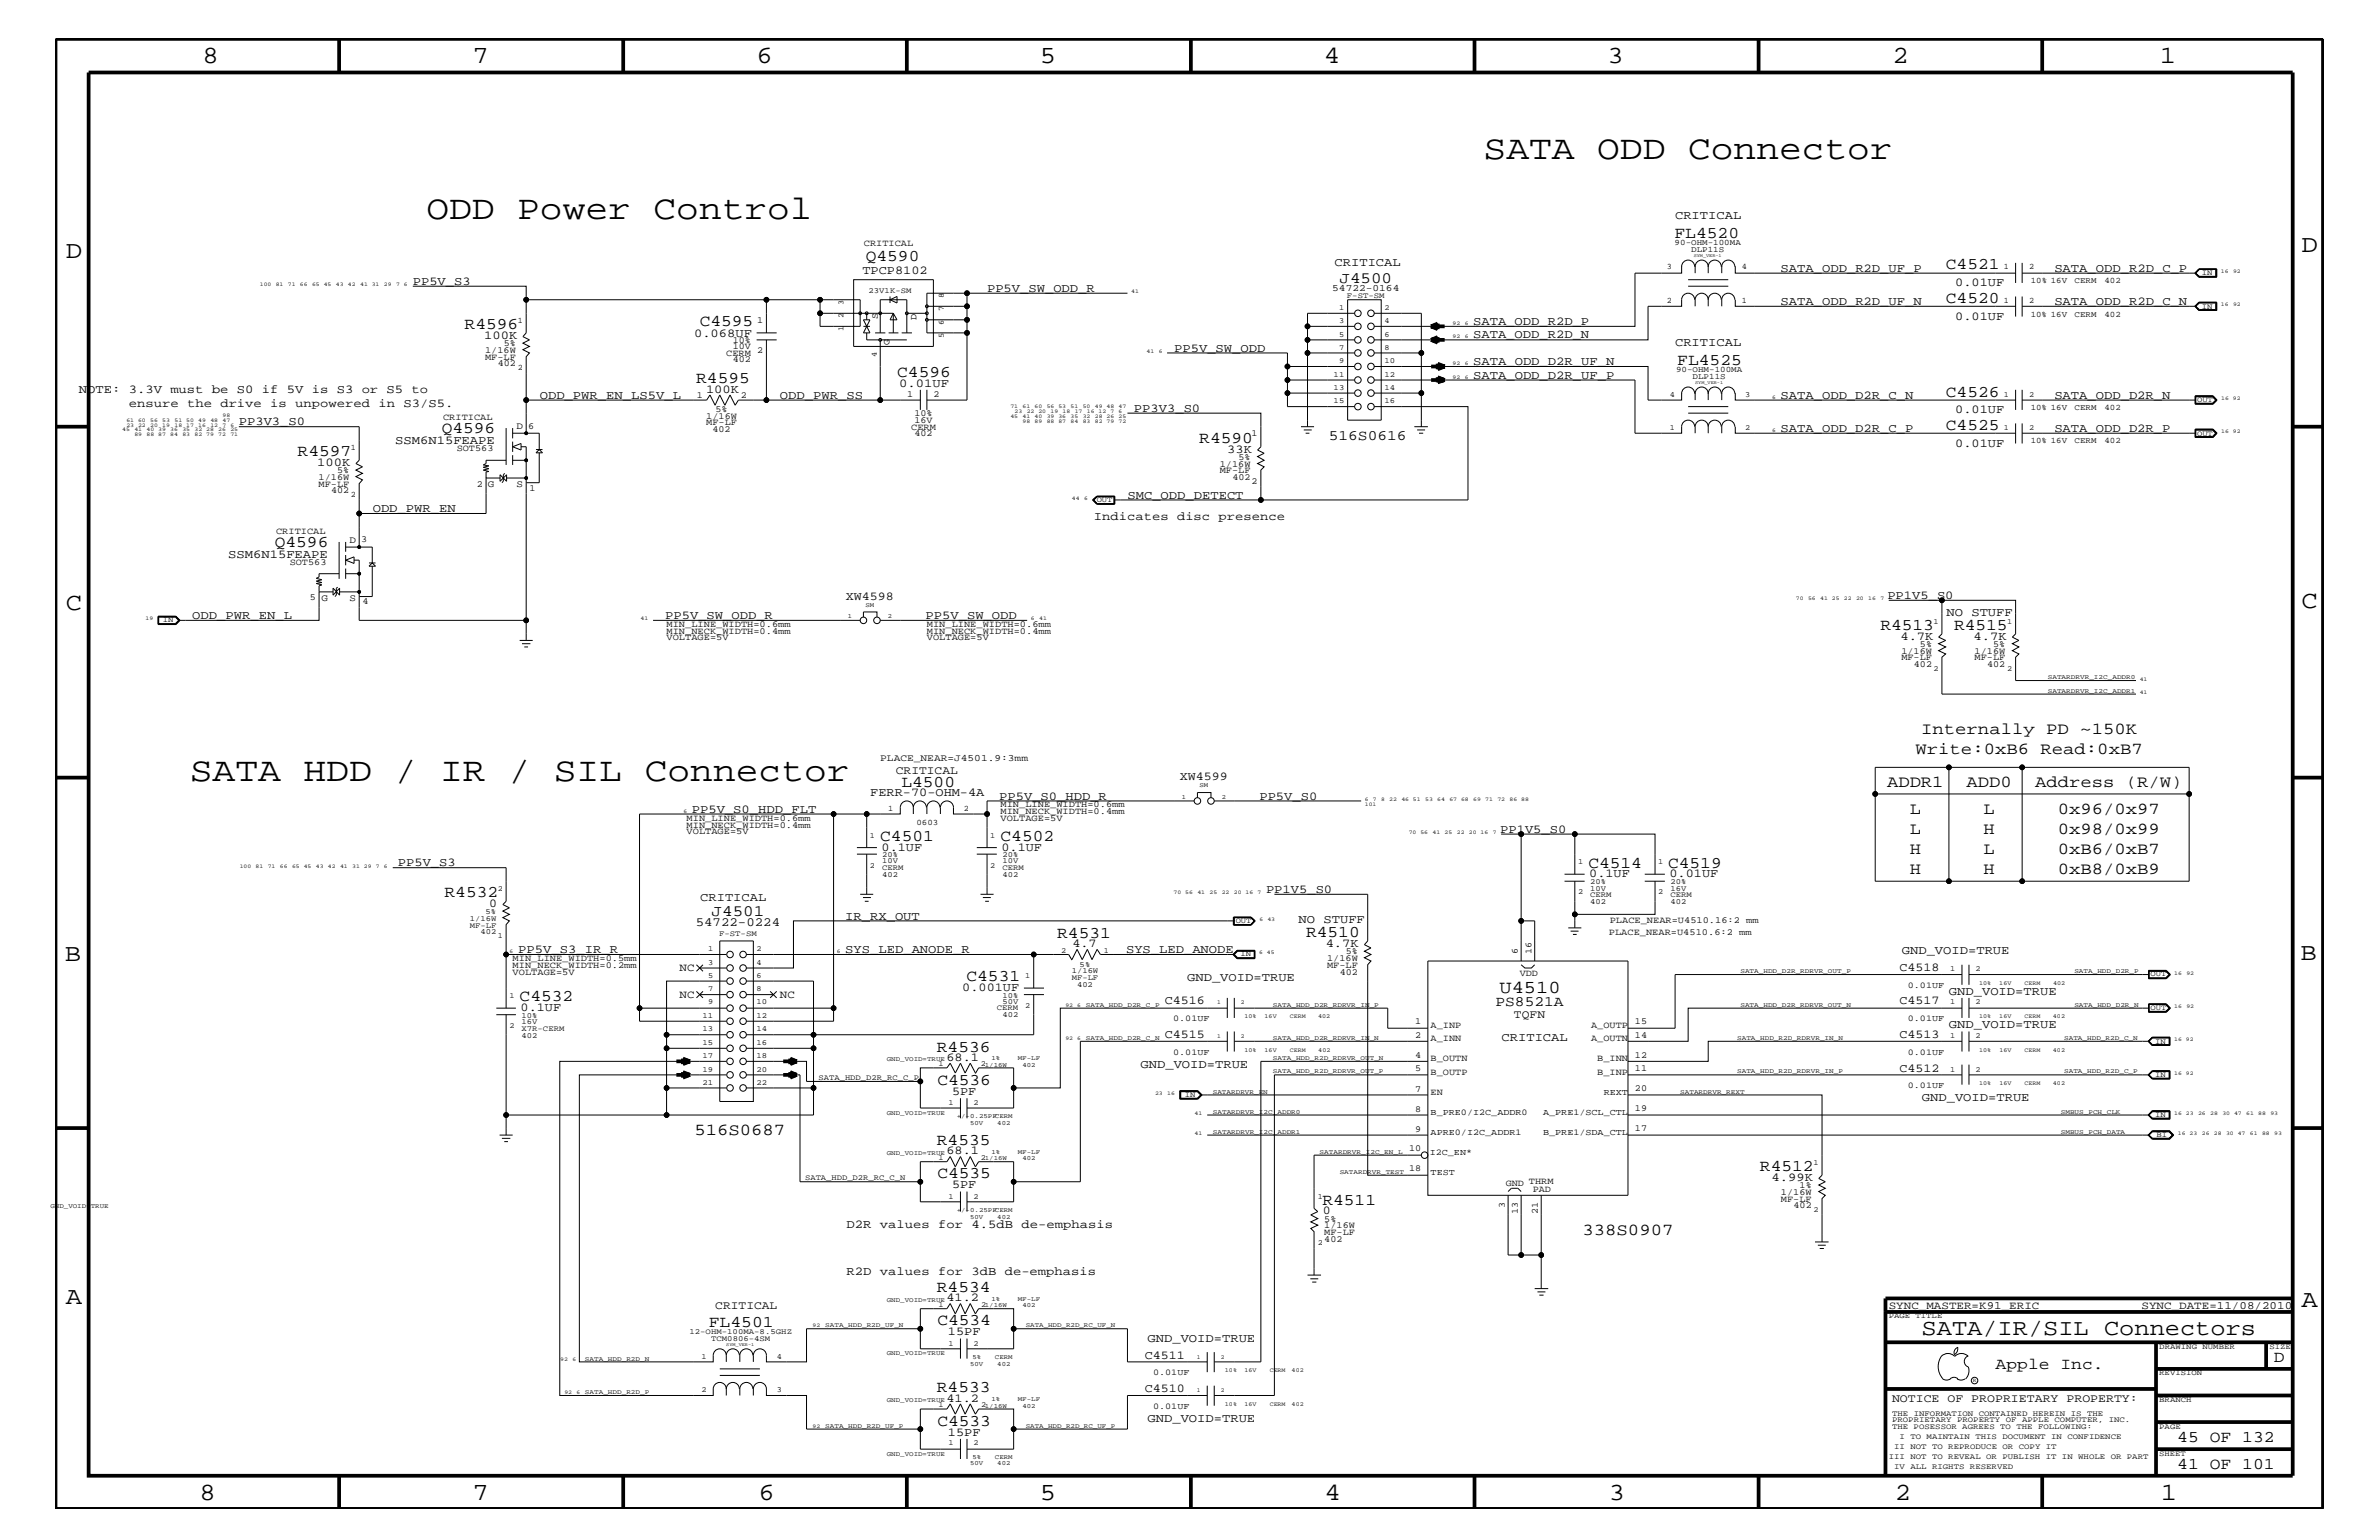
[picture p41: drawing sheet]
<svg xmlns="http://www.w3.org/2000/svg" width="432mm" height="279mm" viewBox="0 0 432 279" stroke-linecap="round" stroke-linejoin="round" font-family="sans-serif">
<defs><g id="words">
<g font-size="6.2">
<text x="269.3" y="28.9">SATA ODD Connector</text>
<text x="77.4" y="39.8">ODD Power Control</text>
<text x="34.5" y="141.7">SATA HDD / IR / SIL Connector</text>
</g>
<g font-size="4.5">
<text x="36.7" y="11.5">8</text>
<text x="85.8" y="11.5">7</text>
<text x="137.3" y="11.5">6</text>
<text x="188.7" y="11.5">5</text>
<text x="240.3" y="11.5">4</text>
<text x="291.8" y="11.5">3</text>
<text x="343.5" y="11.5">2</text>
<text x="392" y="11.5">1</text>
<text x="11.9" y="46.8">D</text>
<text x="417.8" y="45.7">D</text>
<text x="11.9" y="110.6">C</text>
<text x="417.7" y="110.3">C</text>
<text x="11.8" y="174.3">B</text>
<text x="417.6" y="174.2">B</text>
<text x="11.9" y="236.7">A</text>
<text x="417.7" y="237.1">A</text>
<text x="36.2" y="272.1">8</text>
<text x="85.8" y="272.1">7</text>
<text x="137.7" y="272.1">6</text>
<text x="188.7" y="272.1">5</text>
<text x="240.4" y="272.1">4</text>
<text x="292" y="272.1">3</text>
<text x="343.9" y="272.1">2</text>
<text x="392.2" y="272.1">1</text>
</g>
<text font-size="4.1" x="348.8" y="242.3">SATA/IR/SIL Connectors</text>
<text font-size="3.3" x="272.2" y="180.1">U4510</text>
<g font-size="3">
<text x="157.1" y="47.4">Q4590</text>
<text x="303.9" y="43.1">FL4520</text>
<text x="353.2" y="48.9">C4521</text>
<text x="84.3" y="59.7">R4596</text>
<text x="127" y="59.2">C4595</text>
<text x="353.2" y="55">C4520</text>
<text x="126.4" y="69.5">R4595</text>
<text x="162.9" y="68.4">C4596</text>
<text x="304.4" y="66.2">FL4525</text>
<text x="353.2" y="72">C4526</text>
<text x="54" y="82.7">R4597</text>
<text x="80.2" y="78.6">Q4596</text>
<text x="217.7" y="80.3">R4590</text>
<text x="353.2" y="78">C4525</text>
<text x="49.9" y="99.3">Q4596</text>
<text x="341.3" y="114.2">R4513</text>
<text x="354.7" y="114.2">R4515</text>
<text x="347.7" y="136.8">Write:0xB6 Read:0xB7</text>
<text x="348.7" y="133.2">Internally PD ~150K</text>
<text x="163.6" y="142.8">L4500</text>
<text x="342.5" y="142.9">ADDR1</text>
<text x="356.9" y="142.9">ADD0</text>
<text x="369.4" y="142.9">Address (R/W)</text>
<text x="346.6" y="147.7">L</text>
<text x="360" y="147.7">L</text>
<text x="373.5" y="147.7">0x96/0x97</text>
<text x="159.8" y="152.6">C4501</text>
<text x="181.6" y="152.6">C4502</text>
<text x="346.6" y="155">H</text>
<text x="346.6" y="151.3">L</text>
<text x="360" y="151.3">H</text>
<text x="360" y="155">L</text>
<text x="373.5" y="155">0xB6/0xB7</text>
<text x="373.5" y="151.3">0x98/0x99</text>
<text x="288.3" y="157.4">C4514</text>
<text x="302.8" y="157.4">C4519</text>
<text x="346.6" y="158.6">H</text>
<text x="360" y="158.6">H</text>
<text x="373.5" y="158.6">0xB8/0xB9</text>
<text x="80.7" y="162.8">R4532</text>
<text x="191.9" y="170.1">R4531</text>
<text x="237.1" y="170">R4510</text>
<text x="175.4" y="178">C4531</text>
<text x="94.3" y="181.6">C4532</text>
<text x="170.1" y="190.8">R4536</text>
<text x="170.1" y="196.8">C4536</text>
<text x="126" y="205.9">516S0687</text>
<text x="170.1" y="207.7">R4535</text>
<text x="170.1" y="213.8">C4535</text>
<text x="319.4" y="212.5">R4512</text>
<text x="240" y="218.6">R4511</text>
<text x="287.2" y="224.1">338S0907</text>
<text x="170.1" y="234.4">R4534</text>
<text x="128.7" y="240.7">FL4501</text>
<text x="170.1" y="240.5">C4534</text>
<text x="362.2" y="248.4">Apple Inc.</text>
<text x="412.7" y="247.1">D</text>
<text x="170.1" y="252.6">R4533</text>
<text x="170.1" y="258.7">C4533</text>
<text x="395.2" y="261.6">45 OF 132</text>
<text x="395.2" y="266.6">41 OF 101</text>
</g>
<g font-size="2.9">
<text x="243.1" y="51.3">J4500</text>
<text x="129.2" y="166.1">J4501</text>
</g>
<g font-size="2.6">
<text x="241.2" y="79.9">516S0616</text>
<text x="271.4" y="182.5">PS8521A</text>
</g>
<text font-size="2.3" x="126.3" y="168.1">54722-0224</text>
<g font-size="2.2">
<text x="304" y="39.8">CRITICAL</text>
<text x="74.9" y="51.7">PP5V_S3</text>
<text x="156.5" y="49.6">TPCP8102</text>
<text x="179.2" y="52.9">PP5V_SW_ODD_R</text>
<text x="242.2" y="48.3">CRITICAL</text>
<text x="323.2" y="49.3">SATA_ODD_R2D_UF_P</text>
<text x="354.9" y="51.9">0.01UF</text>
<text x="372.9" y="49.3">SATA_ODD_R2D_C_P</text>
<text x="267.4" y="59">SATA_ODD_R2D_P</text>
<text x="323.2" y="55.3">SATA_ODD_R2D_UF_N</text>
<text x="354.9" y="58">0.01UF</text>
<text x="372.9" y="55.3">SATA_ODD_R2D_C_N</text>
<text x="87.9" y="61.5">100K</text>
<text x="126" y="61.1">0.068UF</text>
<text x="213.1" y="63.9">PP5V_SW_ODD</text>
<text x="267.4" y="61.4">SATA_ODD_R2D_N</text>
<text x="304" y="62.9">CRITICAL</text>
<text x="14.3" y="71.3">NOTE: 3.3V must be S0 if 5V is S3 or S5 to</text>
<text x="128.1" y="71.2">100K</text>
<text x="163.2" y="70.1">0.01UF</text>
<text x="267.4" y="68.7">SATA_ODD_D2R_UF_P</text>
<text x="267.4" y="66.2">SATA_ODD_D2R_UF_N</text>
<text x="23.4" y="73.8">ensure the drive is unpowered in S3/S5.</text>
<text x="43.3" y="77.2">PP3V3_S0</text>
<text x="98" y="72.3">ODD_PWR_EN_LS5V_L</text>
<text x="141.6" y="72.3">ODD_PWR_SS</text>
<text x="205.8" y="74.7">PP3V3_S0</text>
<text x="323.2" y="72.3">SATA_ODD_D2R_C_N</text>
<text x="354.9" y="75">0.01UF</text>
<text x="372.9" y="72.3">SATA_ODD_D2R_N</text>
<text x="71.7" y="80.5">SSM6N15FEAPE</text>
<text x="222.8" y="82.2">33K</text>
<text x="323.2" y="78.3">SATA_ODD_D2R_C_P</text>
<text x="354.9" y="81.1">0.01UF</text>
<text x="372.9" y="78.3">SATA_ODD_D2R_P</text>
<text x="57.6" y="84.5">100K</text>
<text x="67.6" y="92.9">ODD_PWR_EN</text>
<text x="198.5" y="94.3">Indicates disc presence</text>
<text x="204.6" y="90.5">SMC_ODD_DETECT</text>
<text x="41.4" y="101.2">SSM6N15FEAPE</text>
<text x="34.9" y="112.3">ODD_PWR_EN_L</text>
<text x="120.7" y="112.3">PP5V_SW_ODD_R</text>
<text x="153.5" y="108.8">XW4598</text>
<text x="168" y="112.3">PP5V_SW_ODD</text>
<text x="342.6" y="108.7">PP1V5_S0</text>
<text x="353.3" y="111.8">NO STUFF</text>
<text x="344.9" y="116.1">4.7K</text>
<text x="358.2" y="116.1">4.7K</text>
<text x="214.2" y="141.5">XW4599</text>
<text x="125.6" y="147.5">PP5V_S0_HDD_FLT</text>
<text x="157.9" y="144.5">FERR-70-OHM-4A</text>
<text x="181.4" y="145.1">PP5V_S0_HDD_R</text>
<text x="228.6" y="145.1">PP5V_S0</text>
<text x="160" y="154.4">0.1UF</text>
<text x="181.8" y="154.4">0.1UF</text>
<text x="272.3" y="151.1">PP1V5_S0</text>
<text x="72.2" y="157.2">PP5V_S3</text>
<text x="229.8" y="162">PP1V5_S0</text>
<text x="288.5" y="159.2">0.1UF</text>
<text x="303" y="159.2">0.01UF</text>
<text x="88.8" y="164.5">0</text>
<text x="127.1" y="163.5">CRITICAL</text>
<text x="153.4" y="166.9">IR_RX_OUT</text>
<text x="235.7" y="167.5">NO STUFF</text>
<text x="94.1" y="172.9">PP5V_S3_IR_R</text>
<text x="153.4" y="172.9">SYS_LED_ANODE_R</text>
<text x="194.6" y="171.8">4.7</text>
<text x="204.4" y="172.9">SYS_LED_ANODE</text>
<text x="240.6" y="171.8">4.7K</text>
<text x="345.2" y="173.2">GND_VOID=TRUE</text>
<text x="174.7" y="179.9">0.001UF</text>
<text x="215.5" y="178">GND_VOID=TRUE</text>
<text x="344.8" y="176.2">C4518</text>
<text x="94.5" y="183.5">0.1UF</text>
<text x="211.4" y="182.2">C4516</text>
<text x="344.8" y="182.2">C4517</text>
<text x="353.7" y="180.5">GND_VOID=TRUE</text>
<text x="211.4" y="188.3">C4515</text>
<text x="272.5" y="188.9">CRITICAL</text>
<text x="344.8" y="188.3">C4513</text>
<text x="353.7" y="186.5">GND_VOID=TRUE</text>
<text x="171.8" y="192.5">68.1</text>
<text x="207" y="193.7">GND_VOID=TRUE</text>
<text x="344.8" y="194.4">C4512</text>
<text x="172.8" y="198.7">5PF</text>
<text x="348.8" y="199.8">GND_VOID=TRUE</text>
<text x="171.8" y="209.4">68.1</text>
<text x="172.8" y="215.6">5PF</text>
<text x="321.6" y="214.2">4.99K</text>
<text x="240.1" y="220.3">0</text>
<text x="153.7" y="222.9">D2R values for 4.5dB de-emphasis</text>
<text x="153.7" y="231.3">R2D values for 3dB de-emphasis</text>
<text x="171.8" y="236.1">41.2</text>
<text x="172" y="242.3">15PF</text>
<text x="208.3" y="243.5">GND_VOID=TRUE</text>
<text x="207.8" y="246.5">C4511</text>
<text x="171.8" y="254.3">41.2</text>
<text x="207.8" y="252.6">C4510</text>
<text x="172" y="260.5">15PF</text>
<text x="208.3" y="258">GND_VOID=TRUE</text>
</g>
<g font-size="2.1">
<text x="162.6" y="140.4">CRITICAL</text>
<text x="274.8" y="184.7">TQFN</text>
<text x="129.8" y="237.4">CRITICAL</text>
<text x="343.4" y="254.4">NOTICE OF PROPRIETARY PROPERTY:</text>
</g>
<g font-size="2">
<text x="123.4" y="176.2">NC</text>
<text x="123.4" y="181">NC</text>
<text x="141.6" y="181">NC</text>
<text x="342.8" y="237.4">SYNC_MASTER=K91_ERIC</text>
<text x="388.7" y="237.4">SYNC_DATE=11/08/2010</text>
</g>
<g font-size="1.8">
<text x="241.8" y="52.8">54722-0164</text>
<text x="93.7" y="77.9">D</text>
<text x="88.6" y="88.4">G</text>
<text x="93.7" y="88.4">S</text>
<text x="63.4" y="98.5">D</text>
<text x="58.3" y="109.1">G</text>
<text x="63.4" y="109.1">S</text>
<text x="159.8" y="138">PLACE_NEAR=J4501.9:3mm</text>
</g>
<g font-size="1.7">
<text x="156.8" y="44.6">CRITICAL</text>
<text x="137.4" y="58.6">1</text>
<text x="159.3" y="57.9" transform="rotate(-90 159.3 57.9)">S</text>
<text x="166.4" y="58" transform="rotate(-90 166.4 58)">D</text>
<text x="88.1" y="65.3">MF-LF</text>
<text x="88.1" y="64">1/16W</text>
<text x="91.4" y="62.9">5%</text>
<text x="131.8" y="64.5">CERM</text>
<text x="133" y="65.7">402</text>
<text x="133" y="62.3">10%</text>
<text x="133" y="63.4">10V</text>
<text x="137.4" y="64">2</text>
<text x="161.5" y="62.6" transform="rotate(-90 161.5 62.6)">G</text>
<text x="90.3" y="66.5">402</text>
<text x="164.7" y="72">1</text>
<text x="169.4" y="72">2</text>
<text x="80.4" y="76.2">CRITICAL</text>
<text x="95.8" y="77.8">6</text>
<text x="126.5" y="72.2">1</text>
<text x="128.2" y="77.2">MF-LF</text>
<text x="128.2" y="76">1/16W</text>
<text x="129.9" y="74.7">5%</text>
<text x="134.5" y="72.2">2</text>
<text x="166" y="75.6">10%</text>
<text x="166" y="76.8">16V</text>
<text x="82.9" y="81.9">SOT563</text>
<text x="129.3" y="78.3">402</text>
<text x="165.4" y="78">CERM</text>
<text x="166" y="79.2">402</text>
<text x="224.8" y="83.5">5%</text>
<text x="227.2" y="79.2">1</text>
<text x="57.8" y="87.1">1/16W</text>
<text x="57.8" y="88.3">MF-LF</text>
<text x="60.1" y="89.5">402</text>
<text x="61.2" y="85.9">5%</text>
<text x="86.5" y="88.3">2</text>
<text x="96.1" y="89">1</text>
<text x="221.4" y="85.9">MF-LF</text>
<text x="221.4" y="84.7">1/16W</text>
<text x="223.7" y="87.1">402</text>
<text x="227.2" y="87.7">2</text>
<text x="50.1" y="96.8">CRITICAL</text>
<text x="65.5" y="98.4">3</text>
<text x="52.6" y="102.5">SOT563</text>
<text x="56.2" y="108.9">5</text>
<text x="65.8" y="109.7">4</text>
<text x="121" y="113.7">MIN_LINE_WIDTH=0.6mm</text>
<text x="168.2" y="113.7">MIN_LINE_WIDTH=0.6mm</text>
<text x="121" y="116.2">VOLTAGE=5V</text>
<text x="121" y="115">MIN_NECK_WIDTH=0.4mm</text>
<text x="168.2" y="116.2">VOLTAGE=5V</text>
<text x="168.2" y="115">MIN_NECK_WIDTH=0.4mm</text>
<text x="345.1" y="119.8">MF-LF</text>
<text x="345.1" y="118.6">1/16W</text>
<text x="348.5" y="117.4">5%</text>
<text x="358.4" y="118.6">1/16W</text>
<text x="358.4" y="119.8">MF-LF</text>
<text x="361.8" y="117.4">5%</text>
<text x="347.4" y="121">402</text>
<text x="360.7" y="121">402</text>
<text x="124.6" y="149">MIN_LINE_WIDTH=0.6mm</text>
<text x="181.6" y="146.5">MIN_LINE_WIDTH=0.6mm</text>
<text x="181.6" y="147.7">MIN_NECK_WIDTH=0.4mm</text>
<text x="181.6" y="149">VOLTAGE=5V</text>
<text x="124.6" y="150.1">MIN_NECK_WIDTH=0.4mm</text>
<text x="124.6" y="151.3">VOLTAGE=5V</text>
<text x="292.2" y="167.5">PLACE_NEAR=U4510.16:2 mm</text>
<text x="244.3" y="173.2">5%</text>
<text x="275.5" y="173.2" transform="rotate(-90 275.5 173.2)">6</text>
<text x="278" y="173.2" transform="rotate(-90 278 173.2)">16</text>
<text x="292" y="169.6">PLACE_NEAR=U4510.6:2 mm</text>
<text x="93" y="174.4">MIN_LINE_WIDTH=0.5mm</text>
<text x="93" y="175.6">MIN_NECK_WIDTH=0.2mm</text>
<text x="93" y="176.8">VOLTAGE=5V</text>
<text x="240.9" y="175.6">MF-LF</text>
<text x="240.9" y="174.4">1/16W</text>
<text x="243.2" y="176.8">402</text>
<text x="275.8" y="177.1">VDD</text>
<text x="256.9" y="185.9">1</text>
<text x="296.8" y="185.9">15</text>
<text x="256.9" y="188.3">2</text>
<text x="256.9" y="191.9">4</text>
<text x="259.7" y="188.9">A_INN</text>
<text x="259.7" y="186.5">A_INP</text>
<text x="288.8" y="186.5">A_OUTP</text>
<text x="288.8" y="188.9">A_OUTN</text>
<text x="296.8" y="188.3">14</text>
<text x="296.8" y="191.9">12</text>
<text x="256.9" y="194.3">5</text>
<text x="259.7" y="195">B_OUTP</text>
<text x="259.7" y="192.6">B_OUTN</text>
<text x="289.9" y="192.6">B_INN</text>
<text x="289.9" y="195">B_INP</text>
<text x="296.8" y="197.9">20</text>
<text x="296.8" y="194.3">11</text>
<text x="256.9" y="201.7">8</text>
<text x="256.9" y="198.1">7</text>
<text x="259.7" y="198.7">EN</text>
<text x="296.8" y="201.5">19</text>
<text x="255.8" y="208.9">10</text>
<text x="256.9" y="205.3">9</text>
<text x="296.8" y="205.2">17</text>
<text x="255.8" y="212.5">18</text>
<text x="273.3" y="215.3">GND</text>
<text x="277.5" y="214.7">THRM</text>
<text x="326.6" y="215.6">1%</text>
<text x="240.4" y="221.7">5%</text>
<text x="273.1" y="219.1" transform="rotate(-90 273.1 219.1)">3</text>
<text x="275.5" y="220.2" transform="rotate(-90 275.5 220.2)">13</text>
<text x="278.2" y="216.4">PAD</text>
<text x="279.1" y="220.2" transform="rotate(-90 279.1 220.2)">21</text>
<text x="323.3" y="216.9">1/16W</text>
<text x="323.3" y="218">MF-LF</text>
<text x="325.5" y="219.2">402</text>
<text x="240.4" y="224.1">MF-LF</text>
<text x="240.4" y="222.9">1/16W</text>
<text x="240.4" y="225.3">402</text>
</g>
<g font-size="1.6">
<text x="346.3" y="179.3">0.01UF</text>
<text x="212.9" y="185.3">0.01UF</text>
<text x="346.3" y="185.3">0.01UF</text>
<text x="212.9" y="191.4">0.01UF</text>
<text x="346.3" y="191.4">0.01UF</text>
<text x="346.3" y="197.4">0.01UF</text>
<text x="259.7" y="202.3">B_PRE0/I2C_ADDR0</text>
<text x="280.1" y="202.3">A_PRE1/SCL_CTL</text>
<text x="291.1" y="198.7">REXT</text>
<text x="259.5" y="209.6">I2C_EN*</text>
<text x="259.7" y="205.9">APRE0/I2C_ADDR1</text>
<text x="280.1" y="205.9">B_PRE1/SDA_CTL</text>
<text x="259.7" y="213.2">TEST</text>
<text x="209.3" y="249.5">0.01UF</text>
<text x="209.3" y="255.6">0.01UF</text>
</g>
<g font-size="1.5">
<text x="304" y="44.4">90-OHM-100MA</text>
<text x="307" y="45.7">DLP11S</text>
<text x="302.5" y="48.9">3</text>
<text x="316.2" y="48.9">4</text>
<text x="363.7" y="48.9">1</text>
<text x="368.3" y="48.9">2</text>
<text x="368.6" y="51.3">10% 16V</text>
<text x="376.6" y="51.3">CERM</text>
<text x="382" y="51.3">402</text>
<text x="94" y="58.6">1</text>
<text x="302.5" y="55">2</text>
<text x="316.1" y="55">1</text>
<text x="363.7" y="55">1</text>
<text x="368.3" y="55">2</text>
<text x="368.6" y="57.4">10% 16V</text>
<text x="376.6" y="57.4">CERM</text>
<text x="382" y="57.4">402</text>
<text x="94" y="67.1">2</text>
<text x="304.2" y="67.5">90-OHM-100MA</text>
<text x="307.2" y="68.8">DLP11S</text>
<text x="368.6" y="74.4">10% 16V</text>
<text x="376.6" y="74.4">CERM</text>
<text x="382" y="74.4">402</text>
<text x="63.7" y="81.6">1</text>
<text x="368.6" y="80.5">10% 16V</text>
<text x="376.6" y="80.5">CERM</text>
<text x="382" y="80.5">402</text>
<text x="63.7" y="90.1">2</text>
<text x="161.2" y="147.1">1</text>
<text x="166.3" y="149.6">0603</text>
<text x="174.9" y="147.1">2</text>
</g>
<g font-size="1.4">
<text x="157.6" y="53.2">23V1K-SM</text>
<text x="399.6" y="49.9">IN</text>
<text x="153.1" y="57.8" transform="rotate(-90 153.1 57.8)">2</text>
<text x="153.1" y="55.3" transform="rotate(-90 153.1 55.3)">3</text>
<text x="171.3" y="59" transform="rotate(-90 171.3 59)">6</text>
<text x="171.3" y="56.5" transform="rotate(-90 171.3 56.5)">7</text>
<text x="171.3" y="54.1" transform="rotate(-90 171.3 54.1)">8</text>
<text x="243.1" y="58.6">3</text>
<text x="243.1" y="56.2">1</text>
<text x="244.5" y="54">F-ST-SM</text>
<text x="251.3" y="56.2">2</text>
<text x="251.3" y="58.6">4</text>
<text x="399.6" y="56">IN</text>
<text x="153.1" y="60.1" transform="rotate(-90 153.1 60.1)">1</text>
<text x="159.2" y="64.7" transform="rotate(-90 159.2 64.7)">4</text>
<text x="171.3" y="61.3" transform="rotate(-90 171.3 61.3)">5</text>
<text x="243.1" y="61.1">5</text>
<text x="243.1" y="63.4">7</text>
<text x="243.1" y="65.9">9</text>
<text x="251.3" y="65.9">10</text>
<text x="251.3" y="61.1">6</text>
<text x="251.3" y="63.4">8</text>
<text x="242.1" y="68.4">11</text>
<text x="242.1" y="70.7">13</text>
<text x="251.3" y="68.4">12</text>
<text x="251.3" y="70.7">14</text>
<text x="303.1" y="72">4</text>
<text x="316.7" y="72">3</text>
<text x="363.7" y="72">1</text>
<text x="368.3" y="72">2</text>
<text x="242.1" y="73.2">15</text>
<text x="251.3" y="73.2">16</text>
<text x="398.8" y="72.9">OUT</text>
<text x="303.1" y="78">1</text>
<text x="316.7" y="78">2</text>
<text x="363.7" y="78">1</text>
<text x="368.3" y="78">2</text>
<text x="398.8" y="79">OUT</text>
<text x="199.1" y="91.1">OUT</text>
<text x="29.5" y="112.9">IN</text>
<text x="350.9" y="113.1">1</text>
<text x="364.3" y="113.1">1</text>
<text x="350.9" y="121.7">2</text>
<text x="364.3" y="121.7">2</text>
<text x="157.9" y="152">1</text>
<text x="160.1" y="155.6">20%</text>
<text x="179.7" y="152">1</text>
<text x="181.9" y="155.6">20%</text>
<text x="90.3" y="161.7">2</text>
<text x="157.9" y="157.4">2</text>
<text x="160.1" y="156.7">10V</text>
<text x="160.1" y="159.1">402</text>
<text x="160.1" y="157.9">CERM</text>
<text x="179.7" y="157.4">2</text>
<text x="181.9" y="157.9">CERM</text>
<text x="181.9" y="159.1">402</text>
<text x="181.9" y="156.7">10V</text>
<text x="286.4" y="156.8">1</text>
<text x="288.6" y="161.6">10V</text>
<text x="288.6" y="160.5">20%</text>
<text x="301" y="156.8">1</text>
<text x="303.2" y="160.5">20%</text>
<text x="303.2" y="161.6">16V</text>
<text x="85.3" y="167.1">1/16W</text>
<text x="88.1" y="165.9">5%</text>
<text x="224.3" y="167.5">OUT</text>
<text x="286.4" y="162.2">2</text>
<text x="288.6" y="162.8">CERM</text>
<text x="288.6" y="163.9">402</text>
<text x="301" y="162.2">2</text>
<text x="303.2" y="163.9">402</text>
<text x="303.2" y="162.8">CERM</text>
<text x="85.3" y="168.3">MF-LF</text>
<text x="87.2" y="169.5">402</text>
<text x="90.3" y="170.1">1</text>
<text x="128.5" y="172.6">1</text>
<text x="130.5" y="169.8">F-ST-SM</text>
<text x="137.3" y="172.6">2</text>
<text x="192.6" y="172.8">2</text>
<text x="200.3" y="172.8">1</text>
<text x="225.1" y="173.5">IN</text>
<text x="128.5" y="175">3</text>
<text x="128.5" y="179.9">7</text>
<text x="128.5" y="177.4">5</text>
<text x="137.3" y="179.9">8</text>
<text x="137.3" y="177.4">6</text>
<text x="137.3" y="175">4</text>
<text x="186.1" y="177.4">1</text>
<text x="194.5" y="176.6">1/16W</text>
<text x="194.5" y="177.7">MF-LF</text>
<text x="195.5" y="179">402</text>
<text x="196" y="175.4">5%</text>
<text x="354" y="176.2">1</text>
<text x="358.6" y="176.2">2</text>
<text x="390.3" y="177.2">OUT</text>
<text x="92.5" y="181">1</text>
<text x="94.7" y="185.8">16V</text>
<text x="94.7" y="184.7">10%</text>
<text x="127.5" y="184.7">11</text>
<text x="128.5" y="182.2">9</text>
<text x="137.3" y="184.7">12</text>
<text x="137.3" y="182.2">10</text>
<text x="180.9" y="183.3">CERM</text>
<text x="181.9" y="181">10%</text>
<text x="181.9" y="184.6">402</text>
<text x="181.9" y="182.1">50V</text>
<text x="186.1" y="182.9">2</text>
<text x="354" y="182.2">1</text>
<text x="358.6" y="182.2">2</text>
<text x="390.3" y="183.2">OUT</text>
<text x="92.5" y="186.5">2</text>
<text x="94.7" y="188.2">402</text>
<text x="94.7" y="187">X7R-CERM</text>
<text x="127.5" y="192">17</text>
<text x="127.5" y="189.5">15</text>
<text x="127.5" y="187.1">13</text>
<text x="137.3" y="192">18</text>
<text x="137.3" y="187.1">14</text>
<text x="137.3" y="189.5">16</text>
<text x="354" y="188.3">1</text>
<text x="358.6" y="188.3">2</text>
<text x="391.2" y="189.3">IN</text>
<text x="127.5" y="196.8">21</text>
<text x="127.5" y="194.4">19</text>
<text x="137.3" y="196.8">22</text>
<text x="137.3" y="194.4">20</text>
<text x="148.6" y="195.9">SATA_HDD_D2R_RC_C_P</text>
<text x="170.3" y="193.4">1</text>
<text x="178.1" y="193.4">2</text>
<text x="354" y="194.4">1</text>
<text x="358.6" y="194.4">2</text>
<text x="391.2" y="195.4">IN</text>
<text x="172.1" y="200.4">1</text>
<text x="176.7" y="200.4">2</text>
<text x="215.1" y="199">IN</text>
<text x="391.2" y="202.6">IN</text>
<text x="391.4" y="206.3">BI</text>
<text x="146.1" y="214.2">SATA_HDD_D2R_RC_C_N</text>
<text x="170.3" y="210.4">1</text>
<text x="178.1" y="210.4">2</text>
<text x="329.2" y="211.4">1</text>
<text x="172.1" y="217.5">1</text>
<text x="176.7" y="217.5">2</text>
<text x="239.2" y="217.5">1</text>
<text x="329.2" y="219.8">2</text>
<text x="239.2" y="225.9">2</text>
<text x="170.3" y="237.1">1</text>
<text x="178.1" y="237.1">2</text>
<text x="342.8" y="239.2">PAGE TITLE</text>
<text x="125.1" y="242">12-OHM-100MA-8.5GHZ</text>
<text x="129.1" y="243.4">TCM0806-4SM</text>
<text x="172.1" y="244.1">1</text>
<text x="176.7" y="244.1">2</text>
<text x="391.9" y="244.7">DRAWING NUMBER</text>
<text x="411.9" y="244.7">SIZE</text>
<text x="127.3" y="246.5">1</text>
<text x="141" y="246.5">4</text>
<text x="391.9" y="249.5">REVISION</text>
<text x="127.3" y="252.6">2</text>
<text x="141" y="252.6">3</text>
<text x="170.3" y="255.2">1</text>
<text x="178.1" y="255.2">2</text>
<text x="343.4" y="256.8">THE INFORMATION CONTAINED HEREIN IS THE</text>
<text x="391.9" y="254.4">BRANCH</text>
<text x="172.1" y="262.2">1</text>
<text x="176.7" y="262.2">2</text>
<text x="343.4" y="259.3">THE POSESSOR AGREES TO THE FOLLOWING:</text>
<text x="343.4" y="258">PROPRIETARY PROPERTY OF APPLE COMPUTER, INC.</text>
<text x="343.8" y="262.9">II NOT TO REPRODUCE OR COPY IT</text>
<text x="344.8" y="261.1">I TO MAINTAIN THIS DOCUMENT IN CONFIDENCE</text>
<text x="391.9" y="259.3">PAGE</text>
<text x="342.8" y="264.7">III NOT TO REVEAL OR PUBLISH IT IN WHOLE OR PART</text>
<text x="343.8" y="266.6">IV ALL RIGHTS RESERVED</text>
<text x="391.9" y="264.1">SHEET</text>
</g>
<g font-size="1.2">
<text x="153.9" y="112.2">1</text>
<text x="157.1" y="110.2">SM</text>
<text x="161.2" y="112.2">2</text>
<text x="371.7" y="123.2">SATARDRVR_I2C_ADDR0</text>
<text x="371.7" y="125.7">SATARDRVR_I2C_ADDR1</text>
<text x="217.7" y="142.9">SM</text>
<text x="214.5" y="144.9">1</text>
<text x="221.8" y="144.9">2</text>
<text x="315.9" y="176.6">SATA_HDD_D2R_RDRVR_OUT_P</text>
<text x="376.5" y="176.6">SATA_HDD_D2R_P</text>
<text x="197.1" y="182.7">SATA_HDD_D2R_C_P</text>
<text x="231.1" y="182.7">SATA_HDD_D2R_RDRVR_IN_P</text>
<text x="315.9" y="182.7">SATA_HDD_D2R_RDRVR_OUT_N</text>
<text x="376.5" y="182.7">SATA_HDD_D2R_N</text>
<text x="197.1" y="188.7">SATA_HDD_D2R_C_N</text>
<text x="231.1" y="188.7">SATA_HDD_D2R_RDRVR_IN_N</text>
<text x="315.3" y="188.7">SATA_HDD_R2D_RDRVR_IN_N</text>
<text x="374.7" y="188.7">SATA_HDD_R2D_C_N</text>
<text x="161" y="192.6">GND_VOID=TRUE</text>
<text x="178.7" y="193.6">1/16W</text>
<text x="180" y="192.3">1%</text>
<text x="184.7" y="192.3">MF-LF</text>
<text x="185.6" y="193.6">402</text>
<text x="231.1" y="192.3">SATA_HDD_R2D_RDRVR_OUT_N</text>
<text x="231.1" y="194.8">SATA_HDD_R2D_RDRVR_OUT_P</text>
<text x="315.3" y="194.8">SATA_HDD_R2D_RDRVR_IN_P</text>
<text x="374.7" y="194.8">SATA_HDD_R2D_C_P</text>
<text x="161" y="202.3">GND_VOID=TRUE</text>
<text x="173.7" y="202.9">+/-0.25PFCERM</text>
<text x="220.1" y="202">SATARDRVR_I2C_ADDR0</text>
<text x="220.1" y="198.4">SATARDRVR_EN</text>
<text x="305" y="198.4">SATARDRVR_REXT</text>
<text x="374.1" y="202">SMBUS_PCH_CLK</text>
<text x="161" y="209.6">GND_VOID=TRUE</text>
<text x="176.1" y="204.1">50V</text>
<text x="180" y="209.3">1%</text>
<text x="181" y="204.1">402</text>
<text x="184.7" y="209.3">MF-LF</text>
<text x="220.1" y="205.7">SATARDRVR_I2C_ADDR1</text>
<text x="239.5" y="209.3">SATARDRVR_I2C_EN_L</text>
<text x="374.1" y="205.7">SMBUS_PCH_DATA</text>
<text x="178.7" y="210.5">1/16W</text>
<text x="185.6" y="210.5">402</text>
<text x="243.2" y="213">SATARDRVR_TEST</text>
<text x="9.1" y="219.2">GND_VOID=TRUE</text>
<text x="173.7" y="219.8">+/-0.25PFCERM</text>
<text x="176.1" y="221.1">50V</text>
<text x="181" y="221.1">402</text>
<text x="161" y="236.2">GND_VOID=TRUE</text>
<text x="178.7" y="237.2">1/16W</text>
<text x="180" y="236">1%</text>
<text x="184.7" y="236">MF-LF</text>
<text x="185.6" y="237.2">402</text>
<text x="149.8" y="240.8">SATA_HDD_R2D_UF_N</text>
<text x="161" y="245.9">GND_VOID=TRUE</text>
<text x="186.2" y="240.8">SATA_HDD_R2D_RC_UF_N</text>
<text x="106.2" y="246.9">SATA_HDD_R2D_N</text>
<text x="176.1" y="247.8">50V</text>
<text x="176.5" y="246.5">5%</text>
<text x="180.6" y="246.5">CERM</text>
<text x="181" y="247.8">402</text>
<text x="106.2" y="252.9">SATA_HDD_R2D_P</text>
<text x="161" y="254.4">GND_VOID=TRUE</text>
<text x="178.7" y="255.4">1/16W</text>
<text x="180" y="254.2">1%</text>
<text x="184.7" y="254.2">MF-LF</text>
<text x="185.6" y="255.4">402</text>
<text x="149.8" y="259">SATA_HDD_R2D_UF_P</text>
<text x="186.2" y="259">SATA_HDD_R2D_RC_UF_P</text>
<text x="161" y="264.1">GND_VOID=TRUE</text>
<text x="176.1" y="265.9">50V</text>
<text x="176.5" y="264.7">5%</text>
<text x="180.6" y="264.7">CERM</text>
<text x="181" y="265.9">402</text>
</g>
<g font-size="1.1">
<text x="359.2" y="178.7">10%</text>
<text x="362.9" y="178.7">16V</text>
<text x="367.5" y="178.7">CERM</text>
<text x="372.6" y="178.7">402</text>
<text x="220.9" y="182.2">1</text>
<text x="225.2" y="182.2">2</text>
<text x="225.9" y="184.7">10%</text>
<text x="229.5" y="184.7">16V</text>
<text x="234.1" y="184.7">CERM</text>
<text x="239.3" y="184.7">402</text>
<text x="359.2" y="184.7">10%</text>
<text x="362.9" y="184.7">16V</text>
<text x="367.5" y="184.7">CERM</text>
<text x="372.6" y="184.7">402</text>
<text x="220.9" y="188.3">1</text>
<text x="225.2" y="188.3">2</text>
<text x="225.9" y="190.8">10%</text>
<text x="229.5" y="190.8">16V</text>
<text x="234.1" y="190.8">CERM</text>
<text x="239.3" y="190.8">402</text>
<text x="359.2" y="190.8">10%</text>
<text x="362.9" y="190.8">16V</text>
<text x="367.5" y="190.8">CERM</text>
<text x="372.6" y="190.8">402</text>
<text x="359.2" y="196.8">10%</text>
<text x="362.9" y="196.8">16V</text>
<text x="367.5" y="196.8">CERM</text>
<text x="372.6" y="196.8">402</text>
<text x="217.3" y="246.5">1</text>
<text x="221.6" y="246.5">2</text>
<text x="222.3" y="248.9">10%</text>
<text x="225.9" y="248.9">16V</text>
<text x="230.5" y="248.9">CERM</text>
<text x="234.4" y="248.9">402</text>
<text x="217.3" y="252.6">1</text>
<text x="221.6" y="252.6">2</text>
<text x="222.3" y="255">10%</text>
<text x="225.9" y="255">16V</text>
<text x="230.5" y="255">CERM</text>
<text x="234.4" y="255">402</text>
</g>
<g font-size="1">
<text x="47.2" y="51.9">100</text>
<text x="50" y="51.9">81</text>
<text x="52.2" y="51.9">71</text>
<text x="54.4" y="51.9">66</text>
<text x="56.6" y="51.9">65 45</text>
<text x="61" y="51.9">43</text>
<text x="63.2" y="51.9">42</text>
<text x="65.4" y="51.9">41 31</text>
<text x="69.7" y="51.9">29</text>
<text x="71.9" y="51.9">7</text>
<text x="73.3" y="51.9">6</text>
<text x="205.3" y="53.2">41</text>
<text x="403.1" y="49.6">16</text>
<text x="405.3" y="49.6">92</text>
<text x="263.7" y="59">92</text>
<text x="265.9" y="59">6</text>
<text x="403.1" y="55.6">16</text>
<text x="405.3" y="55.6">92</text>
<text x="208.1" y="64">41</text>
<text x="210.3" y="64">6</text>
<text x="263.7" y="61.4">92</text>
<text x="265.9" y="61.4">6</text>
<text x="263.7" y="68.7">92</text>
<text x="263.7" y="66.2">92</text>
<text x="265.9" y="66.2">6</text>
<text x="265.9" y="68.7">6</text>
<text x="22.9" y="76.6">61 60</text>
<text x="22.9" y="77.4">23 22</text>
<text x="27.3" y="76.6">56</text>
<text x="27.3" y="77.4">20</text>
<text x="29.5" y="76.6">53</text>
<text x="29.5" y="77.4">19</text>
<text x="31.7" y="76.6">51 50</text>
<text x="31.7" y="77.4">18 17</text>
<text x="36" y="76.6">49</text>
<text x="36" y="77.4">16</text>
<text x="38.2" y="76.6">48</text>
<text x="38.2" y="77.4">12</text>
<text x="40.4" y="77.4">7</text>
<text x="40.4" y="76.6">47</text>
<text x="40.4" y="75.6">98</text>
<text x="41.8" y="77.4">6</text>
<text x="183.4" y="75.9">45</text>
<text x="183.4" y="74.1">71</text>
<text x="184.1" y="75">23</text>
<text x="185.6" y="75.9">41</text>
<text x="185.6" y="74.1">61</text>
<text x="185.6" y="76.7">98</text>
<text x="186.4" y="75">22 20</text>
<text x="187.8" y="75.9">40</text>
<text x="187.8" y="74.1">60</text>
<text x="187.8" y="76.7">89</text>
<text x="190" y="75.9">39 36</text>
<text x="190" y="74.1">56 53</text>
<text x="190" y="76.7">88 87</text>
<text x="190.7" y="75">19</text>
<text x="192.9" y="75">18</text>
<text x="194.3" y="75.9">35</text>
<text x="194.3" y="74.1">51</text>
<text x="194.3" y="76.7">84</text>
<text x="195.1" y="75">17</text>
<text x="196.5" y="75.9">32</text>
<text x="196.5" y="74.1">50</text>
<text x="196.5" y="76.7">83</text>
<text x="197.3" y="75">16 12</text>
<text x="198.7" y="75.9">28 26</text>
<text x="198.7" y="74.1">49 48</text>
<text x="198.7" y="76.7">82 79</text>
<text x="201.6" y="75">7</text>
<text x="203" y="75">6</text>
<text x="203" y="75.9">25</text>
<text x="203" y="74.1">47</text>
<text x="203" y="76.7">72</text>
<text x="321.6" y="72.3">6</text>
<text x="403.2" y="72.6">16 92</text>
<text x="22.2" y="78.3">45</text>
<text x="24.4" y="78.3">41</text>
<text x="24.4" y="79.2">89</text>
<text x="26.6" y="78.3">40 39</text>
<text x="26.6" y="79.2">88 87</text>
<text x="30.9" y="78.3">36</text>
<text x="30.9" y="79.2">84</text>
<text x="33.1" y="78.3">35</text>
<text x="33.1" y="79.2">83</text>
<text x="35.3" y="78.3">32 28</text>
<text x="35.3" y="79.2">82 79</text>
<text x="39.6" y="78.3">26</text>
<text x="39.6" y="79.2">72</text>
<text x="41.8" y="78.3">25</text>
<text x="41.8" y="79.2">71</text>
<text x="321.6" y="78.3">6</text>
<text x="403.2" y="78.6">16 92</text>
<text x="194.6" y="90.7">44</text>
<text x="196.8" y="90.7">6</text>
<text x="26.4" y="112.6">19</text>
<text x="116.2" y="112.6">41</text>
<text x="187.1" y="112.6">6</text>
<text x="188.6" y="112.6">41</text>
<text x="326" y="108.9">70</text>
<text x="328.2" y="108.9">56</text>
<text x="330.4" y="108.9">41 25</text>
<text x="334.7" y="108.9">22</text>
<text x="336.9" y="108.9">20</text>
<text x="339.1" y="108.9">16</text>
<text x="341.3" y="108.9">7</text>
<text x="388.4" y="123.5">41</text>
<text x="388.4" y="125.9">41</text>
<text x="124" y="147.5">6</text>
<text x="247.7" y="145.3">6</text>
<text x="247.7" y="146.2">101</text>
<text x="249.2" y="145.3">7</text>
<text x="250.7" y="145.3">8</text>
<text x="252.1" y="145.3">22</text>
<text x="254.3" y="145.3">46 51</text>
<text x="258.7" y="145.3">53</text>
<text x="260.9" y="145.3">64</text>
<text x="263.1" y="145.3">67 68</text>
<text x="267.4" y="145.3">69</text>
<text x="269.6" y="145.3">71</text>
<text x="271.8" y="145.3">72</text>
<text x="274" y="145.3">86 88</text>
<text x="255.7" y="151.3">70 56</text>
<text x="260" y="151.3">41</text>
<text x="262.2" y="151.3">25</text>
<text x="264.4" y="151.3">22</text>
<text x="266.6" y="151.3">20 16</text>
<text x="270.9" y="151.3">7</text>
<text x="43.5" y="157.4">100</text>
<text x="46.4" y="157.4">81</text>
<text x="48.6" y="157.4">71</text>
<text x="50.8" y="157.4">66</text>
<text x="53" y="157.4">65 45</text>
<text x="57.3" y="157.4">43</text>
<text x="59.5" y="157.4">42</text>
<text x="61.7" y="157.4">41</text>
<text x="63.9" y="157.4">31 29</text>
<text x="68.2" y="157.4">7</text>
<text x="69.7" y="157.4">6</text>
<text x="213" y="162.2">70 56</text>
<text x="217.3" y="162.2">41</text>
<text x="219.5" y="162.2">25</text>
<text x="221.7" y="162.2">22</text>
<text x="223.9" y="162.2">20 16</text>
<text x="228.3" y="162.2">7</text>
<text x="228.6" y="167.1">6</text>
<text x="230" y="167.1">43</text>
<text x="92.5" y="172.9">6</text>
<text x="151.9" y="172.9">6</text>
<text x="228.5" y="173.2">6</text>
<text x="230" y="173.2">45</text>
<text x="394.6" y="176.8">16</text>
<text x="396.9" y="176.8">92</text>
<text x="193.4" y="182.7">92 6</text>
<text x="394.6" y="182.9">16</text>
<text x="396.9" y="182.9">92</text>
<text x="193.4" y="188.7">92 6</text>
<text x="394.6" y="188.9">16 92</text>
<text x="394.6" y="195">16 92</text>
<text x="209.6" y="198.7">23</text>
<text x="211.8" y="198.7">16</text>
<text x="216.8" y="202.3">41</text>
<text x="394.6" y="202.3">16 23</text>
<text x="399" y="202.3">26</text>
<text x="401.2" y="202.3">28</text>
<text x="403.4" y="202.3">30 47</text>
<text x="407.7" y="202.3">61</text>
<text x="409.9" y="202.3">88</text>
<text x="412.1" y="202.3">93</text>
<text x="216.8" y="205.9">41</text>
<text x="395.3" y="205.9">16 23</text>
<text x="399.6" y="205.9">26</text>
<text x="401.8" y="205.9">28</text>
<text x="404" y="205.9">30 47</text>
<text x="408.4" y="205.9">61</text>
<text x="410.6" y="205.9">88</text>
<text x="412.8" y="205.9">93</text>
<text x="147.5" y="240.8">92</text>
<text x="101.7" y="246.9">92</text>
<text x="103.9" y="246.9">6</text>
<text x="358.1" y="250.7">R</text>
<text x="102.4" y="252.9">92</text>
<text x="104.6" y="252.9">6</text>
<text x="147.5" y="259">92</text>
</g>
<g font-size=".8">
<text x="307.4" y="46.6">SYM_VER-1</text>
<text x="307.7" y="69.6">SYM_VER-1</text>
<text x="131.8" y="244.2">SYM_VER-1</text>
</g>
</g></defs>
<g fill="none" stroke="#000" stroke-width=".18">
<path d="M74.9 51.9h20.6v2.5h43.6M95.5 54.4v6l-.6 .7 1.2 .6-1.2 .6 1.2 .6-1.2 .5 1.2 .6-.6 .7v7.9M139.1 54.4v6M139.1 54.4h17v4.8h-7.3v-2.4h13.3M148.8 54.4v2.4M154.9 50.7h14.5v12.2h-14.5zM156.7 59.2h1.2M156.7 58l1.2 2.4h-1.2l1.2-2.4zM157.3 56.8v1.2M161.5 53.8v1.2M161.5 54.4l1.3-.6v1.2zM162.1 56.8v3.6"/>
<path d="M162.1 56.8l.7 1.2h-1.3zM164.6 56.8h3.6M168.2 58h7.3M168.2 55.6h7.3M175.5 53.2v19.4h-7.3M204.6 53.2h-36.4v7.2h7.3M244.6 54.4h6.1v21.8h-6.1zM245.8 59.2h-8.5v2.5h8.5M245.8 56.8h-8.5v2.4M249.4 56.8h8.6v7.2M305.2 48.3v1.3h-8.4v9.6h-47.4M305.2 48.4a1.19 1.19 0 0 1 1.2-1.2 1.19 1.19 0 0 1 1.2 1.2"/>
<path d="M306.4 51.9h7.3M306.4 50.7h7.3M307.6 54.4a1.19 1.19 0 0 0-1.2-1.2 1.19 1.19 0 0 0-1.2 1.2v1.2h-6.1v6.1h-49.7M307.7 48.3v1.3M307.7 48.4a1.19 1.19 0 0 1 1.2-1.2 1.19 1.19 0 0 1 1.1 1.2 1.19 1.19 0 0 1 1.2-1.2 1.19 1.19 0 0 1 1.2 1.2M310 54.4a1.19 1.19 0 0 0-1.1-1.2 1.19 1.19 0 0 0-1.2 1.2v1.2M310 48.3v1.3M310 54.4v1.2M310 54.4a1.19 1.19 0 0 1 1.2-1.2 1.19 1.19 0 0 1 1.2 1.2M312.5 48.3v1.3M312.5 48.4a1.19 1.19 0 0 1 1.2-1.2 1.19 1.19 0 0 1 1.2 1.2M314.9 54.4a1.19 1.19 0 0 0-1.2-1.2 1.19 1.19 0 0 0-1.2 1.2v1.2"/>
<path d="M315 48.3v1.3h50.8M315 54.4v1.2h50.8M365.8 47.7v3.6M365.8 53.8v3.6M367 47.7v3.6M367 53.8v3.6M367 55.6h31.5M367 49.6h31.5M398.4 55.6l.7-.8h3.2v1.5h-3.2zM398.4 49.6l.7-.8h3.2v1.5h-3.2zM398.5 55.6l.7-.6h3v1.2h-3zM399.1 54.9l-.7 .7 .7 .7"/>
<path d="M399.1 48.8l-.7 .8 .7 .6h3.2M399.1 54.9h3.2M399.1 48.9h3.2v1.3h-3.2l-.6-.6zM399.1 54.9l-.6 .7M399.2 48.9l-.7 .7 .7 .6M402.2 48.9v1.3M402.3 54.9v1.3h-3.2l-.6-.6M43.3 77.4h21.9v6.1l-.6 .6 1.2 .6-1.2 .6 1.2 .6-1.2 .6 1.2 .6-.6 .6v5.5h23v-7.6l.5-.1-1-.2 1-.3-1-.2 1-.3-1-.1 .5-.3v-.6h3.7M91.9 77.7v6.7M93 78.6h4.9v3M93 77.7v1.8M137.3 61.7h3.7"/>
<path d="M137.3 60.4h3.7M139.1 61.7v10.9h-5.1l-.6 .9-.9-1.8-.9 1.8-1-1.8-.8 1.8-.9-1.8-.6 .9h-32.8v6M157.3 60.4v1.3h7.3M158.8 60.4h1.9M159.8 61.7v10.9h-20.7M159.8 72.6h7.2M161.3 60.4h1.8M163.7 60.4h1.8M164.6 60.4v-6h-4.8v6M167 70.7v3.7M168.2 70.7v3.7M211.8 64h21.9v2.5"/>
<path d="M233.7 68.9v2.4h12.1M233.7 71.3v2.5h12.1M236.1 77.4h2.4M236.6 78h1.5M237 78.6h.7M237.3 61.7v2.3M245.8 66.5h-12.1v2.4h12.1M245.8 64h-8.5v13.4M249.4 68.9h47.4v9.7h8.4v-1.2a1.19 1.19 0 0 1 1.2-1.2 1.19 1.19 0 0 1 1.2 1.2M249.4 73.8h17v16.9h-37.5v-5.4l.5-.6-1.1-.6 1.1-.6-1.1-.7 1.1-.6-1.1-.6 .6-.5v-6.1h-24.3M249.4 66.5h49.7v6.1h6.1v-1.3M249.4 71.3h8.6v6.1"/>
<path d="M249.4 64h8.6v7.3M256.7 77.4h2.5M257.2 78h1.5M257.6 78.6h.7M305.2 71.4a1.19 1.19 0 0 1 1.2-1.2 1.19 1.19 0 0 1 1.2 1.2M306.4 73.8h7.3M306.4 75h7.3M307.7 71.3v1.3M307.7 71.4a1.19 1.19 0 0 1 1.2-1.2 1.19 1.19 0 0 1 1.1 1.2 1.19 1.19 0 0 1 1.2-1.2 1.19 1.19 0 0 1 1.2 1.2M310 77.4a1.19 1.19 0 0 0-1.1-1.2 1.19 1.19 0 0 0-1.2 1.2v1.2M310 71.3v1.3M310 77.4v1.2"/>
<path d="M310 77.4a1.19 1.19 0 0 1 1.2-1.2 1.19 1.19 0 0 1 1.2 1.2M312.5 71.3v1.3M312.5 71.4a1.19 1.19 0 0 1 1.2-1.2 1.19 1.19 0 0 1 1.2 1.2M314.9 77.4a1.19 1.19 0 0 0-1.2-1.2 1.19 1.19 0 0 0-1.2 1.2v1.2M315 71.3v1.3h50.8M315 77.4v1.2h50.8M365.8 70.7v3.7M365.8 76.8v3.7M367 70.7v3.7M367 76.8v3.7M367 78.6h31.5M367 72.6h31.5"/>
<path d="M398.4 77.9h3.3l.6 .7-.6 .8M398.4 71.8h3.3l.7 .8-.7 .7h-3.3zM398.4 77.8h3.3l.7 .8-.7 .8h-3.3zM398.5 78h3.2l.6 .6-.6 .7h-3.2zM398.5 71.9h3.2l.6 .7-.6 .6h-3.2zM398.5 72h3.1l.6 .6-.6 .6M401.6 78l.6 .6-.6 .6h-3.1M401.7 71.8l.6 .8-.6 .7h-3.3M61.6 98.3v6.7M62.7 99.3h4.9v2.8M62.7 98.3v1.8M65.2 93.2v6.1"/>
<path d="M88.3 86.6l-.1 .1h2.6M90.8 86.1v1.2l1.1-1.2v1.2zM91.6 85.9l-.2 .2v1.2l-.3 .3M91.9 86.7h3.6M93 80.1v1.9M93 82.6v1.8M93 83.5h2.5M93 81.1l1.6-.6v1.1zM94.6 81.1h.9v35.1M97.3 82.2l.6-.6 .6 .6zM97.3 81.6h1.2M97.9 82.2v5.4h-2.4"/>
<path d="M198.3 90.7l.8-.7h3.3v1.5h-3.3zM199.1 90.1h3.2M199.1 90.1l-.6 .6 .6 .7M199.1 90l-.7 .7 .7 .8M199.1 91.4h3.2M202.2 90.7h26.7M202.2 90.1v1.3M202.3 90v1.5M28.7 113.2h3.2M28.7 111.8h3.2l.8 .8-.8 .7h-3.2zM28.7 111.9h3.2M28.8 111.9v1.3"/>
<path d="M28.8 112h3l.6 .6M31.9 111.9l.6 .7-.6 .6M31.9 111.9l.7 .7-.7 .6M32.4 112.6l-.6 .5h-3M57.9 107.4h2.6M60.5 106.7v1.3l1.1-1.3v1.3zM61.3 106.5l-.3 .2v1.3l-.2 .2M61.6 104.1h-3.7v.6l-.5 .2 1 .3-1 .2 1 .3-1 .2 1 .2-.5 .2v6.3h-25.5M61.6 107.4h3.6M62.7 100.7v1.9M62.7 103.2v1.8M62.7 104.1h2.5"/>
<path d="M62.7 101.6l1.6-.6v1.2zM64.3 101.6h.9v11h30.3M67 102.7l.6-.6 .6 .6zM67 102.1h1.2M67.6 102.7v5.5h-2.4M94.3 116.2h2.4M94.7 116.8h1.6M95.2 117.4h.6M118.5 112.6h37.6M156.7 112v-1h2.5v1M159.8 112.6h26.6M342.8 108.9h9.7v6.1l-.6 .6 1.2 .6-1.2 .6 1.2 .6-1.2 .7 1.2 .5-.6 .6v6.7h35.2"/>
<path d="M352.5 108.9h13.3v6.1l-.5 .6 1.1 .6-1.1 .6 1.1 .6-1.1 .7 1.1 .5-.6 .6v4.3h21.9M353.7 139.2h-13.3v20.7h13.3M353.7 139.2h13.3v20.7h-13.3zM367 139.2h30.3v20.7h-30.3M71.3 157.4h20.6v6.1l-.6 .6 1.2 .6-1.2 .6 1.2 .6-1.2 .6 1.2 .6-.6 .7v5.4h39.9M151.3 147.7h-35.2v35.2M155.5 153.8h3.7M155.5 155h3.7M157.3 147.7h-6v35.2M157.3 147.7v6.1M157.3 155v7.2M165.8 146.5a1.19 1.19 0 0 1 1.2-1.2 1.19 1.19 0 0 1 1.1 1.2"/>
<path d="M165.8 146.5a1.19 1.19 0 0 0-1.2-1.2 1.19 1.19 0 0 0-1.2 1.2v1.2h-6.1M165.8 146.5v1.2M170.6 146.5a1.19 1.19 0 0 0-1.2-1.2 1.19 1.19 0 0 0-1.2 1.2v1.2M170.7 147.7v-1.2a1.19 1.19 0 0 1 1.2-1.2 1.19 1.19 0 0 1 1.2 1.2v1.2h6.1v6.1M177.3 155h3.6M177.3 153.8h3.6M179.2 155v7.2M216.7 145.3h-37.5v2.4M217.3 144.7v-.9h2.5v.9M220.4 145.3h26.7M272.5 151.3h3.6v15.8M276.1 151.3h9.7"/>
<path d="M284 159.9h3.6M284 158.6h3.6M285.8 159.9v6h14.6v-6M285.8 158.6v-7.3h14.6v7.3M298.5 158.6h3.7M298.5 159.9h3.7M340.4 144h56.9M91.9 173.2v9.7M126.4 175l1.2 1.2M126.4 179.9l1.2 1.1M127 175.6h4.8M127.6 175l-1.2 1.2"/>
<path d="M127.6 179.9l-1.2 1.1M130.6 170.7h6.1v29.1h-6.1zM131.8 178h-10.8v9.7M135.5 178h12.2v9.7h39.9v-7.2M135.5 173.2h52.1M139.8 179.9l1.2 1.1M141 179.9l-1.2 1.1M156.1 162.2h2.4M156.6 162.8h1.5M157 163.5h.6M178 162.2h2.3M178.4 162.8h1.4"/>
<path d="M178.8 163.5h.7M185.8 179.3h3.7M194.6 174.2l-.6-1h-6.4v6.1M223.8 173.2l.7-.8h3.3v1.5h-3.3zM223.9 166.4v1.4M223.9 166.5h3.2l.6 .6M224 166.5v1.3M224 167.1h-80v8.5h-8.5M224 173.2h-24.3l-.6-1-.9 1.9-.8-1.9-1 1.9-.9-1.9-.9 1.9M224.6 172.5l-.7 .7 .7 .6M227 166.5l.7 .6M227.1 166.4h-3.2v1.4h3.2"/>
<path d="M227.1 166.4l.7 .7-.7 .7M227.7 167.1l-.6 .7h-3.2M227.7 167.1l-.7 .7M227.7 172.6h-3.1l-.6 .6 .6 .6h3.1M227.7 172.5v1.3M227.8 172.5h-3.3l-.6 .7 .6 .6h3.3M231.3 162.2h16.9v8.5l-.6 .7 1.2 .6-1.1 .6 1.1 .6-1.1 .6 1.1 .6-.6 .6v38.2h11M259.2 174.4h36.3v42.5h-36.3zM276.1 175l.7 .6h1.2l.6-.6M276.1 174.4v-7.3h2.5v7.3M284.6 168.3h2.4M285.1 168.9h1.4"/>
<path d="M285.5 169.5h.7M285.8 165.9v2.4M356.1 176.8h-52.1v9.7h-8.5M356.1 175v3.7M357.4 175v3.7M357.4 176.8h32.7M390 176.1h3.2l.7 .7-.7 .7h-3.2M390 176.1h3.2l.8 .7-.8 .8h-3.2zM390.1 176.1v1.4M390.1 176.2h3l.6 .6-.6 .6h-3M393.1 176.1l.7 .7-.7 .7M90.1 184.1h3.5"/>
<path d="M90.1 182.9h3.5M91.9 184.1v18.2h29.1v-4.9h10.8M127 180.5h4.8M131.8 195h-26.6v52.1h24.3v-1.2a1.19 1.19 0 0 1 1.1-1.2 1.19 1.19 0 0 1 1.2 1.2M131.8 192.6h-30.2v60.6h27.9v-1.2a1.19 1.19 0 0 1 1.1-1.2 1.19 1.19 0 0 1 1.2 1.2M131.8 190.2h-10.8v7.2M131.8 187.7h-10.8v2.5M131.8 182.9h-15.7v2.4h15.7M135.5 187.7h12.2v2.5h-12.2M135.5 192.6h10.9v3.6h20.6M135.5 195h9.7v19.4h21.8v3.6h7.3M135.5 182.9h15.8v2.4h-15.8"/>
<path d="M135.5 197.4h12.2M135.5 180.5h4.9M147.7 190.2v12.1h-26.7M174.3 199.2v3.7M175.5 199.2v3.7M177 194.8l.6-1.1h6.4v7.3h-8.5M177 194.7l-.9-1.8-.9 1.8-.9-1.8-.9 1.8-.9-1.8-.6 .8h-4.9v7.3h7.3M185.8 180.5h3.7M214.1 197.9h3.3l.8 .8-.8 .7h-3.3zM214.2 197.9v1.4h3.1M214.3 198.1h3l.6 .6M217.3 197.9l.8 .8-.8 .6"/>
<path d="M217.3 199.3l.7-.6-.7-.7h-3v1.3M217.9 198.7l-.6 .5h-3M217.9 198.7h41.3M222.8 181v3.7M222.8 187.1v3.7M222.8 188.9h-26.7v25.5h-12.1v-3.6h-6.4l-.6 .9-.9-1.9-.9 1.9-.9-1.9-.9 1.9-.9-1.9-.6 1h-4.9v3.6M222.8 182.9h-30.4v14.5h-8.4M224 181v3.7M224 187.1v3.7M224 182.9h27.9v3.6h7.3M224 188.9h35.2M259.2 195h-27.9v58.2h-10.9"/>
<path d="M259.2 192.6h-30.3v54.5h-8.5M295.5 198.7h35.2v14.5l-.6 .6 1.2 .6-1.2 .6 1.2 .6-1.2 .6 1.2 .7-.6 .6v7.8M295.5 195h60.6M356.1 188.9h-46.1v3.7h-14.5M356.1 182.9h-49.7v6h-10.9M356.1 181v3.7M356.1 187.1v3.7M356.1 193.2v3.6M357.4 181v3.7M357.4 187.1v3.7M357.4 193.2v3.6M357.4 195h32.7"/>
<path d="M357.4 182.9h32.7M357.4 188.9h32.7M389.9 188.9l.8-.7h3.2v1.5h-3.2zM389.9 195l.8-.7h3.2v1.5h-3.2zM390 182.1h3.2l.8 .8-.8 .8h-3.2zM390 188.9l.7-.7h3.1v1.5M390 188.9l.7 .8M390 188.9l.7 .7h3.1M390.1 188.9l.6-.6h3v1.2h-3zM390.1 195l.6-.6h3v1.2h-3zM390.7 194.3h3.1v1.4h-3.1l-.7-.7zM393.1 182.2l.6 .7-.6 .6"/>
<path d="M393.1 182.2h-3v1.3h3M393.1 182.2l.7 .7-.7 .6M393.2 182.1l.7 .8-.7 .7h-3.2M90.7 205.9h2.3M91.1 206.5h1.5M91.5 207.1h.7M91.9 202.3v3.6M174.3 216.2v3.6M175.5 216.2v3.6M184 214.4v3.6h-8.5M219.1 205.9h40.1M219.1 202.3h40.1"/>
<path d="M258 209.6h-19.5v9.6l.7 .6-1.3 .6 1.3 .7-1.3 .6 1.3 .6-1.3 .6 .6 .6v7.8M273.7 216.9v10.8h2.4M276.1 216.9v10.8h3.6v-10.8M276.1 216.2l-.6-.6h-1.2l-.6 .6M295.5 205.9h94.6M295.5 202.3h94.6M389.9 205.9l.8-.7h3.1l.7 .7-.7 .8h-3.1zM389.9 202.3l.8-.8h3.2v1.6h-3.2zM390 202.3l.7 .6M390.1 205.9l.6-.6h3l.6 .6-.6 .6h-3zM390.7 205.3h3l.7 .6-.7 .6h-3l-.7-.6zM390.7 201.5l-.7 .8"/>
<path d="M390.7 205.2h3.1l.7 .7-.7 .7h-3.1l-.7-.7zM390.7 202.9l-.6-.6 .6-.6h3v1.2M390.7 202.9h3.1M393.8 201.6h-3.1l-.7 .7M393.8 201.5v1.5h-3.1l-.7-.7M237.3 231.3h2.5M237.8 232h1.5M238.2 232.6h.7M278.6 233.8h2.4M279.1 234.4h1.4M279.4 235h.8M279.7 227.7v6.1"/>
<path d="M329.4 225.3h2.5M329.9 225.9h1.5M330.3 226.5h.7M130.6 248.4h7.3M130.6 249.5h7.3M131.8 252a1.19 1.19 0 0 1 1.2-1.2 1.19 1.19 0 0 1 1.2 1.2M131.8 245.9a1.19 1.19 0 0 1 1.2-1.2 1.19 1.19 0 0 1 1.2 1.2M131.8 245.9v1.2M131.8 252v1.2M136.7 252a1.19 1.19 0 0 0-1.2-1.2 1.19 1.19 0 0 0-1.2 1.2v1.2M136.7 245.9a1.19 1.19 0 0 0-1.2-1.2 1.19 1.19 0 0 0-1.2 1.2v1.2M136.7 253.2v-1.2a1.19 1.19 0 0 1 1.2-1.2 1.19 1.19 0 0 1 1.2 1.2v1.2h7.3v6.1h20.6v3.6h7.3"/>
<path d="M174.3 244.7h-7.3v-3.6h-20.6v6h-7.3v-1.2a1.19 1.19 0 0 0-1.2-1.2 1.19 1.19 0 0 0-1.2 1.2v1.2M174.3 242.9v3.6M175.5 244.7h8.5v-3.6h20.6v6h14.5M175.5 242.9v3.6M184 241.1v-3.7h-6.4l-.6 1-.9-1.9-.9 1.9-.9-1.9-.9 1.9-.9-1.9-.6 .9h-4.9v3.7M184 259.3v3.6h-8.5M219.1 253.2h-14.5v6.1h-20.6v-3.7h-6.4l-.6 1-.9-1.9-.9 1.9-.9-1.9-.9 1.9-.9-1.9-.6 .9h-4.9v3.7M219.1 245.3v3.6M219.1 251.4v3.6M220.4 245.3v3.6M220.4 251.4v3.6M352.3 246.1a1.69 1.69 0 0 1 2.5 0 1.72 1.72 0 0 1 2.4 0"/>
<path d="M352.4 246a3.2 3.2 0 0 0 .4 4.3l.8 .1 .4-.2M354 250.2l.7-.3 .7 .3M355.2 250.2l.7 .2 .7-.2M355.3 244.4v.3a1.18 1.18 0 0 1-.6 1.1M355.4 244.4a.99 .99 0 0 0-.6 1.4M357.2 246a1.04 1.04 0 0 0-.7 1 1.04 1.04 0 0 0 .7 1M357.3 248l.1 .7a2.11 2.11 0 0 1-.6 1.5M174.3 261.1v3.6M175.5 261.1v3.6"/>
<circle cx="95.5" cy="54.4" r=".42"/>
<circle cx="139.1" cy="54.4" r=".42"/>
<circle cx="148.8" cy="56.8" r=".42"/>
<circle cx="148.8" cy="54.4" r=".42"/>
<circle cx="156.1" cy="56.8" r=".25"/>
<circle cx="157.3" cy="56.8" r=".25"/>
<circle cx="159.8" cy="56.8" r=".25"/>
<circle cx="164.6" cy="56.8" r=".25"/>
<circle cx="168.2" cy="58" r=".25"/>
<circle cx="168.2" cy="56.8" r=".25"/>
<circle cx="168.2" cy="55.6" r=".25"/>
<circle cx="175.5" cy="55.6" r=".42"/>
<circle cx="175.5" cy="53.2" r=".42"/>
<circle cx="175.5" cy="58" r=".42"/>
<circle cx="237.3" cy="59.2" r=".42"/>
<circle cx="246.5" cy="59.2" r=".59"/>
<circle cx="246.5" cy="56.8" r=".59"/>
<circle cx="248.8" cy="59.2" r=".59"/>
<circle cx="248.8" cy="56.8" r=".59"/>
<circle cx="95.5" cy="72.6" r=".42"/>
<circle cx="95.5" cy="78.6" r=".25"/>
<circle cx="139.1" cy="72.6" r=".42"/>
<circle cx="159.8" cy="72.6" r=".42"/>
<circle cx="159.8" cy="61.7" r=".25"/>
<circle cx="175.5" cy="60.4" r=".42"/>
<circle cx="233.7" cy="68.9" r=".42"/>
<circle cx="233.7" cy="71.3" r=".42"/>
<circle cx="233.7" cy="66.5" r=".42"/>
<circle cx="237.3" cy="61.7" r=".42"/>
<circle cx="237.3" cy="64" r=".42"/>
<circle cx="246.5" cy="61.7" r=".59"/>
<circle cx="246.5" cy="66.5" r=".59"/>
<circle cx="246.5" cy="71.3" r=".59"/>
<circle cx="246.5" cy="68.9" r=".59"/>
<circle cx="246.5" cy="64" r=".59"/>
<circle cx="246.5" cy="73.8" r=".59"/>
<circle cx="248.8" cy="68.9" r=".59"/>
<circle cx="248.8" cy="71.3" r=".59"/>
<circle cx="248.8" cy="61.7" r=".59"/>
<circle cx="248.8" cy="66.5" r=".59"/>
<circle cx="248.8" cy="64" r=".59"/>
<circle cx="248.8" cy="73.8" r=".59"/>
<circle cx="258" cy="71.3" r=".42"/>
<circle cx="258" cy="64" r=".42"/>
<circle cx="65.2" cy="93.2" r=".42"/>
<circle cx="65.2" cy="99.3" r=".25"/>
<circle cx="95.5" cy="86.7" r=".25"/>
<circle cx="95.5" cy="83.5" r=".25"/>
<circle cx="228.9" cy="90.7" r=".42"/>
<circle cx="65.2" cy="107.4" r=".25"/>
<circle cx="65.2" cy="104.1" r=".25"/>
<circle cx="95.5" cy="112.6" r=".42"/>
<circle cx="156.7" cy="112.6" r=".59"/>
<circle cx="159.2" cy="112.6" r=".59"/>
<circle cx="352.5" cy="108.9" r=".42"/>
<circle cx="353.7" cy="139.2" r=".42"/>
<circle cx="367" cy="139.2" r=".42"/>
<circle cx="151.3" cy="147.7" r=".42"/>
<circle cx="157.3" cy="147.7" r=".42"/>
<circle cx="179.2" cy="147.7" r=".42"/>
<circle cx="217.3" cy="145.3" r=".59"/>
<circle cx="219.8" cy="145.3" r=".59"/>
<circle cx="276.1" cy="151.3" r=".42"/>
<circle cx="285.8" cy="151.3" r=".42"/>
<circle cx="340.4" cy="144" r=".42"/>
<circle cx="353.7" cy="159.9" r=".42"/>
<circle cx="367" cy="159.9" r=".42"/>
<circle cx="397.3" cy="144" r=".42"/>
<circle cx="91.9" cy="173.2" r=".42"/>
<circle cx="132.5" cy="173.2" r=".59"/>
<circle cx="132.5" cy="175.6" r=".59"/>
<circle cx="132.5" cy="178" r=".59"/>
<circle cx="134.9" cy="178" r=".59"/>
<circle cx="134.9" cy="175.6" r=".59"/>
<circle cx="134.9" cy="173.2" r=".59"/>
<circle cx="187.6" cy="173.2" r=".42"/>
<circle cx="276.1" cy="167.1" r=".42"/>
<circle cx="285.8" cy="165.9" r=".42"/>
<circle cx="116.1" cy="182.9" r=".42"/>
<circle cx="121" cy="187.7" r=".42"/>
<circle cx="121" cy="190.2" r=".42"/>
<circle cx="121" cy="197.4" r=".42"/>
<circle cx="132.5" cy="182.9" r=".59"/>
<circle cx="132.5" cy="180.5" r=".59"/>
<circle cx="132.5" cy="195" r=".59"/>
<circle cx="132.5" cy="187.7" r=".59"/>
<circle cx="132.5" cy="197.4" r=".59"/>
<circle cx="132.5" cy="190.2" r=".59"/>
<circle cx="132.5" cy="192.6" r=".59"/>
<circle cx="132.5" cy="185.3" r=".59"/>
<circle cx="134.9" cy="187.7" r=".59"/>
<circle cx="134.9" cy="197.4" r=".59"/>
<circle cx="134.9" cy="182.9" r=".59"/>
<circle cx="134.9" cy="195" r=".59"/>
<circle cx="134.9" cy="190.2" r=".59"/>
<circle cx="134.9" cy="180.5" r=".59"/>
<circle cx="134.9" cy="192.6" r=".59"/>
<circle cx="134.9" cy="185.3" r=".59"/>
<circle cx="147.7" cy="187.7" r=".42"/>
<circle cx="147.7" cy="197.4" r=".42"/>
<circle cx="147.7" cy="190.2" r=".42"/>
<circle cx="151.3" cy="182.9" r=".42"/>
<circle cx="167" cy="196.2" r=".42"/>
<circle cx="184" cy="197.4" r=".42"/>
<circle cx="91.9" cy="202.3" r=".42"/>
<circle cx="121" cy="202.3" r=".42"/>
<circle cx="167" cy="214.4" r=".42"/>
<circle cx="184" cy="214.4" r=".42"/>
<circle cx="258.6" cy="209.6" r=".59"/>
<circle cx="276.1" cy="227.7" r=".42"/>
<circle cx="279.7" cy="227.7" r=".42"/>
<circle cx="167" cy="241.1" r=".42"/>
<circle cx="167" cy="259.3" r=".42"/>
<circle cx="184" cy="241.1" r=".42"/>
<circle cx="184" cy="259.3" r=".42"/>
<circle cx="358.4" cy="250.5" r=".59"/>
</g>
<g fill="#000">
<circle cx="95.5" cy="54.4" r=".42"/>
<circle cx="139.1" cy="54.4" r=".42"/>
<circle cx="148.8" cy="56.8" r=".42"/>
<circle cx="148.8" cy="54.4" r=".42"/>
<circle cx="175.5" cy="55.6" r=".42"/>
<circle cx="175.5" cy="53.2" r=".42"/>
<circle cx="175.5" cy="58" r=".42"/>
<circle cx="237.3" cy="59.2" r=".42"/>
<circle cx="95.5" cy="72.6" r=".42"/>
<circle cx="95.5" cy="78.6" r=".25"/>
<circle cx="139.1" cy="72.6" r=".42"/>
<circle cx="159.8" cy="72.6" r=".42"/>
<circle cx="175.5" cy="60.4" r=".42"/>
<circle cx="233.7" cy="68.9" r=".42"/>
<circle cx="233.7" cy="71.3" r=".42"/>
<circle cx="233.7" cy="66.5" r=".42"/>
<circle cx="237.3" cy="61.7" r=".42"/>
<circle cx="237.3" cy="64" r=".42"/>
<circle cx="258" cy="71.3" r=".42"/>
<circle cx="258" cy="64" r=".42"/>
<circle cx="65.2" cy="93.2" r=".42"/>
<circle cx="65.2" cy="99.3" r=".25"/>
<circle cx="95.5" cy="86.7" r=".25"/>
<circle cx="95.5" cy="83.5" r=".25"/>
<circle cx="228.9" cy="90.7" r=".42"/>
<circle cx="65.2" cy="107.4" r=".25"/>
<circle cx="65.2" cy="104.1" r=".25"/>
<circle cx="95.5" cy="112.6" r=".42"/>
<circle cx="352.5" cy="108.9" r=".42"/>
<circle cx="353.7" cy="139.2" r=".42"/>
<circle cx="367" cy="139.2" r=".42"/>
<circle cx="151.3" cy="147.7" r=".42"/>
<circle cx="157.3" cy="147.7" r=".42"/>
<circle cx="179.2" cy="147.7" r=".42"/>
<circle cx="276.1" cy="151.3" r=".42"/>
<circle cx="285.8" cy="151.3" r=".42"/>
<circle cx="340.4" cy="144" r=".42"/>
<circle cx="353.7" cy="159.9" r=".42"/>
<circle cx="367" cy="159.9" r=".42"/>
<circle cx="397.3" cy="144" r=".42"/>
<circle cx="91.9" cy="173.2" r=".42"/>
<circle cx="187.6" cy="173.2" r=".42"/>
<circle cx="276.1" cy="167.1" r=".42"/>
<circle cx="285.8" cy="165.9" r=".42"/>
<circle cx="116.1" cy="182.9" r=".42"/>
<circle cx="121" cy="187.7" r=".42"/>
<circle cx="121" cy="190.2" r=".42"/>
<circle cx="121" cy="197.4" r=".42"/>
<circle cx="147.7" cy="187.7" r=".42"/>
<circle cx="147.7" cy="197.4" r=".42"/>
<circle cx="147.7" cy="190.2" r=".42"/>
<circle cx="151.3" cy="182.9" r=".42"/>
<circle cx="167" cy="196.2" r=".42"/>
<circle cx="184" cy="197.4" r=".42"/>
<circle cx="91.9" cy="202.3" r=".42"/>
<circle cx="121" cy="202.3" r=".42"/>
<circle cx="167" cy="214.4" r=".42"/>
<circle cx="184" cy="214.4" r=".42"/>
<circle cx="276.1" cy="227.7" r=".42"/>
<circle cx="279.7" cy="227.7" r=".42"/>
<circle cx="167" cy="241.1" r=".42"/>
<circle cx="167" cy="259.3" r=".42"/>
<circle cx="184" cy="241.1" r=".42"/>
<circle cx="184" cy="259.3" r=".42"/>
</g>
<g fill="none" stroke="#000" stroke-width=".68" stroke-linecap="butt">
<path d="M10.1 7.1h411.5v266.7h-411.5zM16.1 13.2h400v254.5h-400zM61.6 7.1v6.1M113.1 7.1v6.1M164.6 7.1v6.1M216.2 7.1v6.1M267.6 7.1v6.1M319.2 7.1v6.1M370.7 7.1v6.1M259.8 59.2h2.4M259.8 59.2l1.1-.5v1zM259.8 59.2l1.1 .2"/>
<path d="M259.8 59.2l1.1 .3M260.9 58.9l-1.1 .3M260.9 59.1l-1.1 .1M260.9 59l-1.1 .2M10.1 77.4h6M259.8 66.5h2.4M259.8 68.9h2.4M259.8 61.7l1.1-.5v1zM259.8 61.7h2.4M259.8 61.7l1.1 .1M259.8 61.7l1.1 .3M259.8 61.7l1.1 .2"/>
<path d="M260.9 66.2l1.3 .3M260.9 66.4l1.3 .1M260.9 68.5l1.3 .4M260.9 68.8l1.3 .1M260.9 68.7l1.3 .2M260.9 66l1.3 .5-1.3 .5zM260.9 68.4l1.3 .5-1.3 .5zM260.9 61.3l-1.1 .4M260.9 61.5l-1.1 .2M260.9 61.4l-1.1 .3M262.2 66.5l-1.3 .2M262.2 66.5l-1.3 .3"/>
<path d="M262.2 68.9l-1.3 .1M262.2 68.9l-1.3 .4M262.2 68.9l-1.3 .3M416.1 77.4h5.5M10.1 141.1h6M416.1 141.1h5.5M122.8 192.6h2.4M122.8 195h2.4M124 192.1l1.2 .5-1.2 .5zM124 194.5l1.2 .5-1.2 .5zM124 192.2l1.2 .4M124 192.5l1.2 .1"/>
<path d="M124 192.3l1.2 .3M124 194.7l1.2 .3M124 194.8l1.2 .2M125.2 192.6l-1.2 .1M125.2 192.6l-1.2 .3M125.2 192.6l-1.2 .2M125.2 195l-1.2 .1M125.2 195l-1.2 .4M125.2 195l-1.2 .3M142.2 192.6h2.4M142.2 195h2.4M143.4 192.2l1.2 .4"/>
<path d="M143.4 192.5l1.2 .1M143.4 192.3l1.2 .3M143.4 194.7l1.2 .3M143.4 194.8l1.2 .2M143.4 192.1l1.2 .5-1.2 .5zM143.4 194.5l1.2 .5-1.2 .5zM144.6 192.6l-1.2 .1M144.6 192.6l-1.2 .3M144.6 192.6l-1.2 .2M144.6 195l-1.2 .1M144.6 195l-1.2 .4M144.6 195l-1.2 .3"/>
<path d="M10.1 204.7h6M416.1 204.7h5.5M342.2 238h73.9M416.1 235.6h-73.9v32.1M342.2 243.5h73.9M342.2 252h49.1M391.3 258h24.8M391.3 253.2h24.8M391.3 248.4h24.8M391.3 243.5v24.2M411.3 243.5v4.9M61.6 267.7v6.1"/>
<path d="M113.1 267.7v6.1M164.6 267.7v6.1M216.2 268v5.8M267.6 267.7v6.1M319.2 267.7v6.1M370.7 267.7v6.1M391.3 262.9h24.8"/>
</g>
<use href="#words"/>
</svg>
